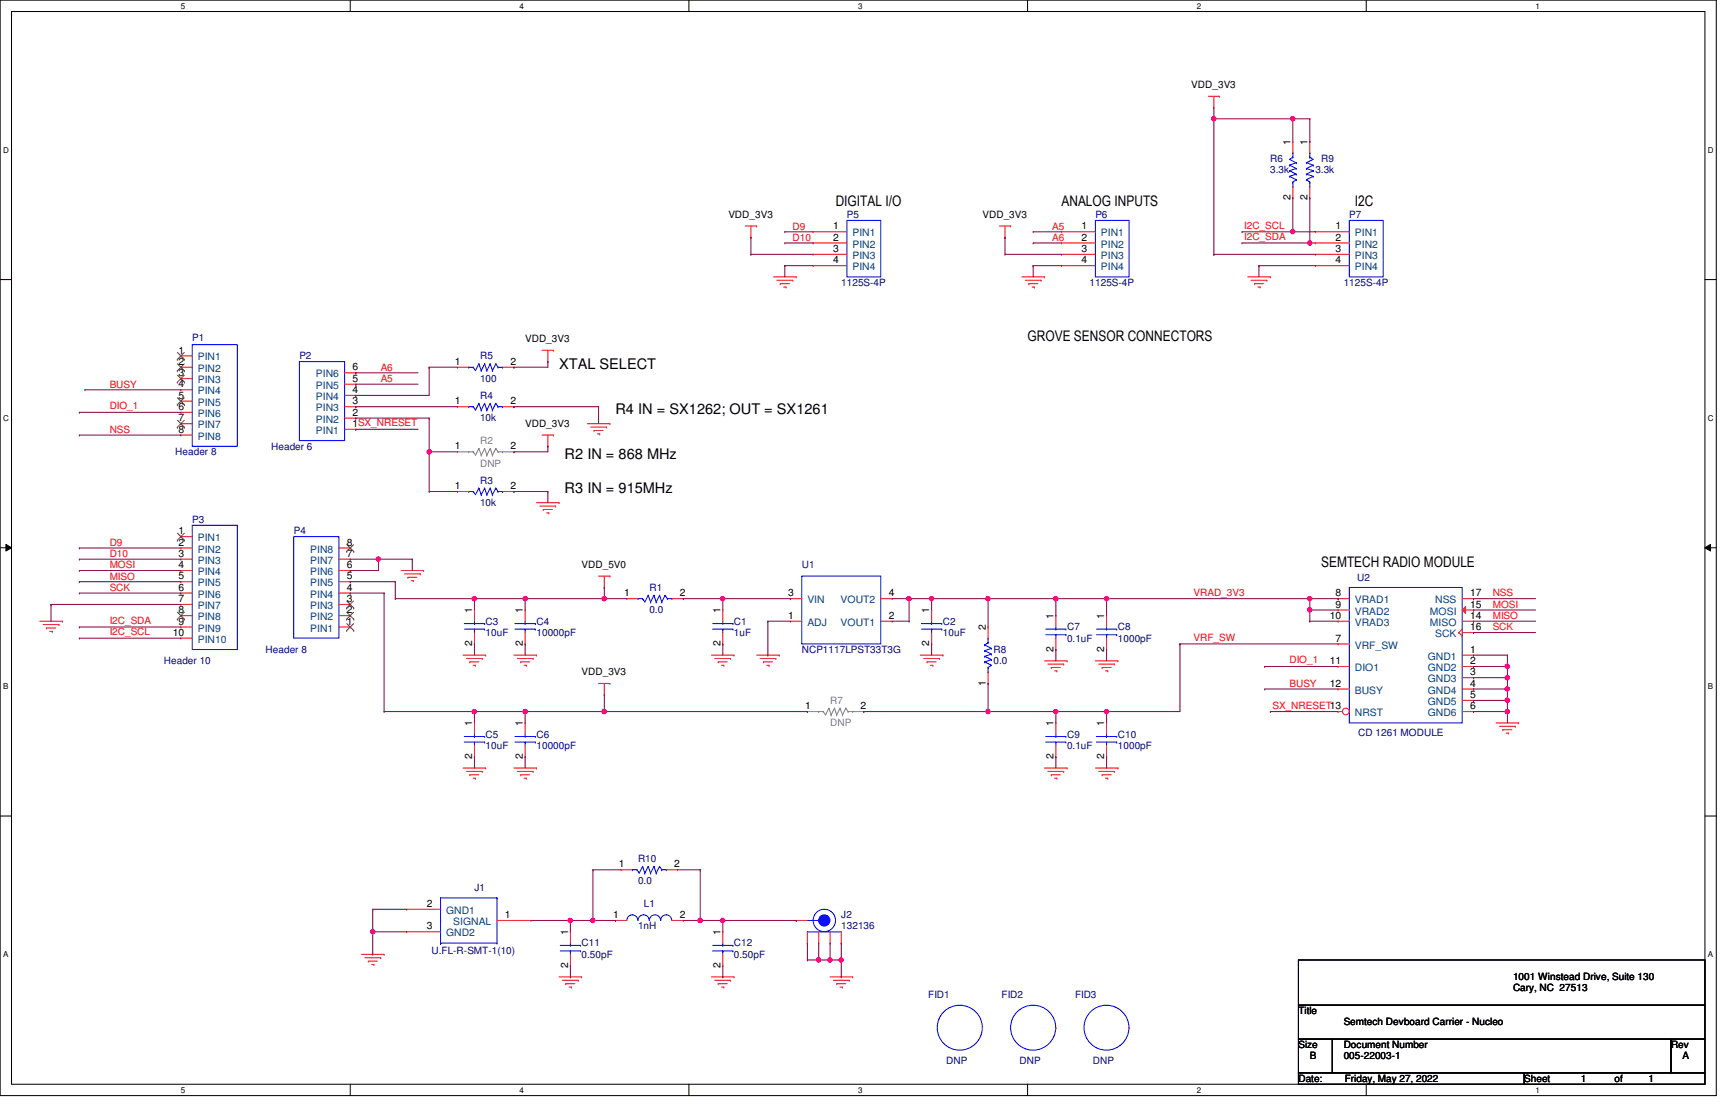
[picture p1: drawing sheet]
<svg xmlns="http://www.w3.org/2000/svg" width="432mm" height="279mm" viewBox="0 0 432 279" stroke-linecap="round" stroke-linejoin="round" font-family="sans-serif">
<defs><g id="words">
<g font-size="3.6">
<text x="208.7" y="51.4">DIGITAL I/O</text>
<text x="265.1" y="51.4">ANALOG INPUTS</text>
<text x="338.4" y="51.4">I2C</text>
<text x="256.6" y="85.3">GROVE SENSOR CONNECTORS</text>
<text x="139.6" y="92.1">XTAL SELECT</text>
<text x="153.7" y="103.4">R4 IN = SX1262; OUT = SX1261</text>
<text x="141" y="114.7">R2 IN = 868 MHz</text>
<text x="141" y="123.1">R3 IN = 915MHz</text>
<text x="329.9" y="141.6">SEMTECH RADIO MODULE</text>
</g>
<g font-size="2.5">
<text x="297.5" y="22.1">VDD_3V3</text>
<text x="322.3" y="36.2" transform="rotate(-90 322.3 36.2)">1</text>
<text x="326.5" y="36.2" transform="rotate(-90 326.5 36.2)">1</text>
<text x="322.3" y="50" transform="rotate(-90 322.3 50)">2</text>
<text x="326.5" y="50" transform="rotate(-90 326.5 50)">2</text>
<text x="181.9" y="54.5">VDD_3V3</text>
<text x="208.1" y="57.3">1</text>
<text x="245.4" y="54.5">VDD_3V3</text>
<text x="270.1" y="57.3">1</text>
<text x="333.5" y="57.3">1</text>
<text x="208.1" y="60.1">2</text>
<text x="208.1" y="62.9">3</text>
<text x="208.1" y="65.7">4</text>
<text x="270.1" y="60.1">2</text>
<text x="270.1" y="62.9">3</text>
<text x="270.1" y="65.7">4</text>
<text x="333.5" y="60.1">2</text>
<text x="333.5" y="62.9">3</text>
<text x="333.5" y="65.7">4</text>
<text x="44.6" y="88.3">1</text>
<text x="131.1" y="85.5">VDD_3V3</text>
<text x="44.6" y="91.1">2</text>
<text x="44.6" y="93.9">3</text>
<text x="88.1" y="95.3">5</text>
<text x="88.1" y="92.5">6</text>
<text x="113.6" y="91.1">1</text>
<text x="127.5" y="91.1">2</text>
<text x="44.6" y="96.7">4</text>
<text x="44.6" y="99.6">5</text>
<text x="88.1" y="101">3</text>
<text x="88.1" y="98.1">4</text>
<text x="113.6" y="101">1</text>
<text x="127.5" y="101">2</text>
<text x="44.6" y="102.4">6</text>
<text x="44.6" y="105.2">7</text>
<text x="88.1" y="106.6">1SX_NRESET</text>
<text x="88.1" y="103.8">2</text>
<text x="131.1" y="106.6">VDD_3V3</text>
<text x="44.6" y="108">8</text>
<text x="113.6" y="112.2">1</text>
<text x="127.5" y="112.2">2</text>
<text x="113.6" y="122.1">1</text>
<text x="127.5" y="122.1">2</text>
<text x="44.6" y="133.4">1</text>
<text x="44.6" y="136.2">2</text>
<text x="86.6" y="136.2">8</text>
<text x="44.6" y="139">3</text>
<text x="44.6" y="141.9">4</text>
<text x="86.6" y="141.9">6</text>
<text x="86.6" y="139">7</text>
<text x="145.2" y="141.9">VDD_5V0</text>
<text x="44.6" y="144.7">5</text>
<text x="44.6" y="147.5">6</text>
<text x="86.6" y="147.5">4</text>
<text x="86.6" y="144.7">5</text>
<text x="155.9" y="148.9">1</text>
<text x="169.8" y="148.9">2</text>
<text x="196.8" y="148.9">3</text>
<text x="222" y="148.9">4</text>
<text x="333.5" y="148.9">8</text>
<text x="367.2" y="148.9">17</text>
<text x="44.6" y="150.3">7</text>
<text x="44.6" y="153.1">8</text>
<text x="44.6" y="156">9</text>
<text x="86.6" y="156">1</text>
<text x="86.6" y="153.1">2</text>
<text x="86.6" y="150.3">3</text>
<text x="117.9" y="153.1" transform="rotate(-90 117.9 153.1)">1</text>
<text x="130.6" y="153.1" transform="rotate(-90 130.6 153.1)">1</text>
<text x="179.9" y="153.1" transform="rotate(-90 179.9 153.1)">1</text>
<text x="196.8" y="154.5">1</text>
<text x="222" y="154.5">2</text>
<text x="232.1" y="153.1" transform="rotate(-90 232.1 153.1)">1</text>
<text x="263.1" y="154.6" transform="rotate(-90 263.1 154.6)">1</text>
<text x="275.8" y="154.6" transform="rotate(-90 275.8 154.6)">1</text>
<text x="332.1" y="154.5">10</text>
<text x="333.5" y="151.7">9</text>
<text x="367.2" y="151.7">15</text>
<text x="367.2" y="154.5">14</text>
<text x="43.1" y="158.7">10</text>
<text x="117.9" y="161.4" transform="rotate(-90 117.9 161.4)">2</text>
<text x="130.6" y="161.4" transform="rotate(-90 130.6 161.4)">2</text>
<text x="179.9" y="161.4" transform="rotate(-90 179.9 161.4)">2</text>
<text x="232.1" y="161.4" transform="rotate(-90 232.1 161.4)">2</text>
<text x="246.2" y="157.4" transform="rotate(-90 246.2 157.4)">2</text>
<text x="333.5" y="160.2">7</text>
<text x="367.2" y="157.4">16</text>
<text x="263.1" y="162.8" transform="rotate(-90 263.1 162.8)">2</text>
<text x="275.8" y="162.8" transform="rotate(-90 275.8 162.8)">2</text>
<text x="332.1" y="165.8">11</text>
<text x="367.2" y="163">1</text>
<text x="367.2" y="165.8">2</text>
<text x="145.2" y="168.7">VDD_3V3</text>
<text x="246.2" y="171.2" transform="rotate(-90 246.2 171.2)">1</text>
<text x="332.1" y="171.4">12</text>
<text x="367.2" y="168.6">3</text>
<text x="367.2" y="171.4">4</text>
<text x="201" y="177.1">1</text>
<text x="214.9" y="177.1">2</text>
<text x="367.2" y="174.3">5</text>
<text x="367.2" y="177.1">6</text>
<text x="117.9" y="181.3" transform="rotate(-90 117.9 181.3)">1</text>
<text x="130.6" y="181.3" transform="rotate(-90 130.6 181.3)">1</text>
<text x="263.1" y="181.3" transform="rotate(-90 263.1 181.3)">1</text>
<text x="275.8" y="181.3" transform="rotate(-90 275.8 181.3)">1</text>
<text x="117.9" y="189.6" transform="rotate(-90 117.9 189.6)">2</text>
<text x="130.6" y="189.6" transform="rotate(-90 130.6 189.6)">2</text>
<text x="263.1" y="189.6" transform="rotate(-90 263.1 189.6)">2</text>
<text x="275.8" y="189.6" transform="rotate(-90 275.8 189.6)">2</text>
<text x="154.5" y="216.6">1</text>
<text x="168.4" y="216.6">2</text>
<text x="106.6" y="226.4">2</text>
<text x="106.6" y="232.1">3</text>
<text x="126.1" y="229.2">1</text>
<text x="141.9" y="233.5" transform="rotate(-90 141.9 233.5)">1</text>
<text x="153.1" y="229.2">1</text>
<text x="169.8" y="229.2">2</text>
<text x="179.9" y="233.5" transform="rotate(-90 179.9 233.5)">1</text>
<text x="141.9" y="241.7" transform="rotate(-90 141.9 241.7)">2</text>
<text x="179.9" y="241.7" transform="rotate(-90 179.9 241.7)">2</text>
<text x="377.9" y="244.8">1001 Winstead Drive, Suite 130</text>
<text x="377.9" y="247.4">Cary, NC 27513</text>
<text x="324.3" y="253.2">Title</text>
<text x="335.6" y="256">Semtech Devboard Carrier - Nucleo</text>
<text x="324.3" y="261.7">Size</text>
<text x="335.6" y="261.7">Document Number</text>
<text x="417.3" y="261.7">Rev</text>
<text x="327.1" y="264.5">B</text>
<text x="335.6" y="264.5">005-22003-1</text>
<text x="420.2" y="264.5">A</text>
<text x="324.3" y="270.1">Date:</text>
<text x="335.8" y="270.1">Friday, May 27, 2022</text>
<text x="380.7" y="270.1">Sheet</text>
<text x="394.8" y="270.1">1</text>
<text x="403.2" y="270.1">of</text>
<text x="411.7" y="270.1">1</text>
</g>
<g font-size="2.5" fill="#000080">
<text x="317.2" y="40.4">R6</text>
<text x="329.9" y="40.4">R9</text>
<text x="317.2" y="43.2">3.3k</text>
<text x="328.5" y="43.2">3.3k</text>
<text x="211.5" y="54.5">P5</text>
<text x="273.6" y="54.5">P6</text>
<text x="337" y="54.5">P7</text>
<text x="210.1" y="71.4">1125S-4P</text>
<text x="272.1" y="71.4">1125S-4P</text>
<text x="335.6" y="71.4">1125S-4P</text>
<text x="48" y="85.2">P1</text>
<text x="74.8" y="89.7">P2</text>
<text x="119.9" y="89.7">R5</text>
<text x="119.9" y="95.3">100</text>
<text x="119.9" y="99.6">R4</text>
<text x="119.9" y="105.2">10k</text>
<text x="43.8" y="113.7">Header 8</text>
<text x="67.7" y="112.3">Header 6</text>
<text x="119.9" y="120.7">R3</text>
<text x="48" y="130.6">P3</text>
<text x="119.9" y="126.4">10k</text>
<text x="73.4" y="133.4">P4</text>
<text x="200.2" y="141.9">U1</text>
<text x="162.2" y="147.5">R1</text>
<text x="339" y="144.9">U2</text>
<text x="121.3" y="156">C3</text>
<text x="134" y="156">C4</text>
<text x="162.2" y="153.2">0.0</text>
<text x="183.3" y="156">C1</text>
<text x="235.5" y="156">C2</text>
<text x="121.3" y="158.8">10uF</text>
<text x="134" y="158.8">10000pF</text>
<text x="183.3" y="158.8">1uF</text>
<text x="235.5" y="158.8">10uF</text>
<text x="266.5" y="157.4">C7</text>
<text x="266.5" y="160.2">0.1uF</text>
<text x="279.2" y="157.4">C8</text>
<text x="279.2" y="160.2">1000pF</text>
<text x="40.9" y="165.8">Header 10</text>
<text x="66.3" y="163">Header 8</text>
<text x="200.2" y="163">NCP1117LPST33T3G</text>
<text x="248.2" y="163">R8</text>
<text x="248.2" y="165.8">0.0</text>
<text x="121.3" y="184.1">C5</text>
<text x="134" y="184.1">C6</text>
<text x="266.5" y="184.1">C9</text>
<text x="279.2" y="184.1">C10</text>
<text x="339.2" y="183.9">CD 1261 MODULE</text>
<text x="121.3" y="187">10uF</text>
<text x="134" y="187">10000pF</text>
<text x="266.5" y="187">0.1uF</text>
<text x="279.2" y="187">1000pF</text>
<text x="159.3" y="215.2">R10</text>
<text x="159.3" y="220.8">0.0</text>
<text x="118.5" y="222.5">J1</text>
<text x="160.8" y="226.4">L1</text>
<text x="159.3" y="232.1">1nH</text>
<text x="210.1" y="229.3">J2</text>
<text x="210.1" y="232.1">132136</text>
<text x="107.8" y="238.3">U.FL-R-SMT-1(10)</text>
<text x="145.2" y="236.3">C11</text>
<text x="145.2" y="239.1">0.50pF</text>
<text x="183.3" y="236.3">C12</text>
<text x="183.3" y="239.1">0.50pF</text>
<text x="231.8" y="249.3">FID1</text>
<text x="250.1" y="249.3">FID2</text>
<text x="268.5" y="249.3">FID3</text>
<text x="236.3" y="265.6">DNP</text>
<text x="254.6" y="265.6">DNP</text>
<text x="273" y="265.6">DNP</text>
</g>
<g font-size="2.5" fill="#f00">
<text x="198" y="57.3">D9</text>
<text x="262.8" y="57.3">A5</text>
<text x="310.7" y="57.1">I2C_SCL</text>
<text x="310.7" y="59.9">I2C_SDA</text>
<text x="198" y="60.1">D10</text>
<text x="262.8" y="60.1">A6</text>
<text x="95.1" y="95.4">A5</text>
<text x="95.1" y="92.5">A6</text>
<text x="27.4" y="96.8">BUSY</text>
<text x="27.4" y="102.2">DIO_1</text>
<text x="27.4" y="108.1">NSS</text>
<text x="27.4" y="136.3">D9</text>
<text x="27.4" y="141.9">MOSI</text>
<text x="27.4" y="139.1">D10</text>
<text x="27.4" y="147.5">SCK</text>
<text x="27.4" y="144.7">MISO</text>
<text x="298.1" y="148.7">VRAD_3V3</text>
<text x="372.8" y="148.9">NSS</text>
<text x="27.4" y="155.8">I2C_SDA</text>
<text x="372.8" y="151.8">MOSI</text>
<text x="372.8" y="154.6">MISO</text>
<text x="27.4" y="158.6">I2C_SCL</text>
<text x="298.1" y="160">VRF_SW</text>
<text x="372.8" y="157.4">SCK</text>
<text x="322" y="165.7">DIO_1</text>
<text x="322" y="171.5">BUSY</text>
<text x="317.8" y="176.9">SX_NRESET13</text>
</g>
<g font-size="2.5" fill="#004080">
<text x="212.9" y="59">PIN1</text>
<text x="275" y="59">PIN1</text>
<text x="338.4" y="59">PIN1</text>
<text x="212.9" y="61.8">PIN2</text>
<text x="212.9" y="64.6">PIN3</text>
<text x="275" y="61.8">PIN2</text>
<text x="275" y="64.6">PIN3</text>
<text x="338.4" y="61.8">PIN2</text>
<text x="338.4" y="64.6">PIN3</text>
<text x="212.9" y="67.5">PIN4</text>
<text x="275" y="67.5">PIN4</text>
<text x="338.4" y="67.5">PIN4</text>
<text x="49.4" y="90">PIN1</text>
<text x="49.4" y="92.8">PIN2</text>
<text x="49.4" y="95.7">PIN3</text>
<text x="78.9" y="94.2">PIN6</text>
<text x="49.4" y="98.5">PIN4</text>
<text x="49.4" y="101.3">PIN5</text>
<text x="78.9" y="99.9">PIN4</text>
<text x="78.9" y="97.1">PIN5</text>
<text x="49.4" y="104.1">PIN6</text>
<text x="49.4" y="106.9">PIN7</text>
<text x="78.9" y="105.5">PIN2</text>
<text x="78.9" y="102.7">PIN3</text>
<text x="49.4" y="109.8">PIN8</text>
<text x="78.9" y="108.3">PIN1</text>
<text x="49.4" y="135.1">PIN1</text>
<text x="49.4" y="138">PIN2</text>
<text x="77.5" y="138">PIN8</text>
<text x="49.4" y="140.8">PIN3</text>
<text x="49.4" y="143.6">PIN4</text>
<text x="77.5" y="143.6">PIN6</text>
<text x="77.5" y="140.8">PIN7</text>
<text x="49.4" y="146.4">PIN5</text>
<text x="49.4" y="149.2">PIN6</text>
<text x="77.5" y="149.2">PIN4</text>
<text x="77.5" y="146.4">PIN5</text>
<text x="49.4" y="152.1">PIN7</text>
<text x="49.4" y="154.9">PIN8</text>
<text x="77.5" y="154.9">PIN2</text>
<text x="77.5" y="152.1">PIN3</text>
<text x="201.6" y="150.6">VIN</text>
<text x="209.9" y="150.6">VOUT2</text>
<text x="338.4" y="150.6">VRAD1</text>
<text x="338.4" y="153.5">VRAD2</text>
<text x="357.1" y="153.5">MOSI</text>
<text x="358.4" y="150.6">NSS</text>
<text x="49.4" y="157.7">PIN9</text>
<text x="49.4" y="160.5">PIN10</text>
<text x="77.5" y="157.7">PIN1</text>
<text x="201.6" y="156.3">ADJ</text>
<text x="209.9" y="156.3">VOUT1</text>
<text x="338.4" y="156.3">VRAD3</text>
<text x="338.4" y="161.9">VRF_SW</text>
<text x="357.1" y="156.3">MISO</text>
<text x="358.4" y="159.1">SCK</text>
<text x="338.4" y="167.6">DIO1</text>
<text x="356.6" y="164.7">GND1</text>
<text x="356.6" y="167.6">GND2</text>
<text x="338.4" y="173.2">BUSY</text>
<text x="356.6" y="170.3">GND3</text>
<text x="356.6" y="173.2">GND4</text>
<text x="338.4" y="178.8">NRST</text>
<text x="356.6" y="176">GND5</text>
<text x="356.6" y="178.8">GND6</text>
<text x="111.4" y="228.2">GND1</text>
<text x="111.4" y="233.8">GND2</text>
<text x="113.2" y="231">SIGNAL</text>
</g>
<g font-size="2.5" fill="#808080">
<text x="119.9" y="110.9">R2</text>
<text x="119.9" y="116.5">DNP</text>
<text x="207.3" y="175.7">R7</text>
<text x="207.3" y="181.4">DNP</text>
</g>
<g font-size="2">
<text x="45.2" y="2.2">5</text>
<text x="129.8" y="2.2">4</text>
<text x="214.3" y="2.2">3</text>
<text x="298.9" y="2.2">2</text>
<text x="383.5" y="2.2">1</text>
<text x=".8" y="38.1">D</text>
<text x="426.5" y="38.1">D</text>
<text x=".8" y="105.1">C</text>
<text x="426.5" y="105.1">C</text>
<text x=".8" y="172">B</text>
<text x="426.5" y="172">B</text>
<text x=".8" y="239">A</text>
<text x="426.5" y="239">A</text>
<text x="45.2" y="272.9">5</text>
<text x="129.8" y="272.9">4</text>
<text x="214.3" y="272.9">3</text>
<text x="298.9" y="272.9">2</text>
<text x="383.5" y="272.9">1</text>
</g>
</g></defs>
<path d="M0 0h428.6v273.6h-428.6zM2.9 2.9h422.9v267.8h-422.9z" fill="none" stroke="#000" stroke-width=".25"/>
<g fill="#fff">
<path d="M45.2 .4h1.1v2.2h-1.1z"/>
<path d="M45.2 271.1h1.1v2.2h-1.1z"/>
</g>
<path d="M87.5 0v2.9M87.5 270.7v2.9" fill="none" stroke="#000" stroke-width=".25"/>
<g fill="#fff">
<path d="M129.8 .4h1.1v2.2h-1.1z"/>
<path d="M129.8 271.1h1.1v2.2h-1.1z"/>
</g>
<path d="M172 0v2.9M172 270.7v2.9" fill="none" stroke="#000" stroke-width=".25"/>
<g fill="#fff">
<path d="M214.3 .4h1.1v2.2h-1.1z"/>
<path d="M214.3 271.1h1.1v2.2h-1.1z"/>
</g>
<path d="M256.6 0v2.9M256.6 270.7v2.9" fill="none" stroke="#000" stroke-width=".25"/>
<g fill="#fff">
<path d="M298.9 .4h1.1v2.2h-1.1z"/>
<path d="M298.9 271.1h1.1v2.2h-1.1z"/>
</g>
<path d="M341.2 0v2.9M341.2 270.7v2.9" fill="none" stroke="#000" stroke-width=".25"/>
<g fill="#fff">
<path d="M383.5 .4h1.1v2.2h-1.1z"/>
<path d="M383.5 271.1h1.1v2.2h-1.1z"/>
<path d="M.8 36.3h1.4v2.3h-1.4z"/>
<path d="M426.5 36.3h1.4v2.3h-1.4z"/>
<path d="M.8 103.3h1.4v2.2h-1.4z"/>
<path d="M426.5 103.3h1.4v2.2h-1.4z"/>
</g>
<path d="M0 69.8h2.9M425.8 69.8h2.8" fill="none" stroke="#000" stroke-width=".25"/>
<g fill="#fff">
<path d="M.8 170.2h1.3v2.3h-1.3z"/>
<path d="M426.5 170.2h1.3v2.3h-1.3z"/>
</g>
<path d="M0 136.8h2.9M1.5 135.9l1.4 .9-1.4 .8zM425.8 136.8l1.4-.9v1.7zM425.8 136.8h2.8" fill="none" stroke="#000" stroke-width=".25"/>
<path d="M1.5 135.9l1.4 .9-1.4 .8zM425.8 136.8l1.4-.9v1.7z" fill="#000"/>
<g fill="#fff">
<path d="M.8 237.2h1.3v2.2h-1.3z"/>
<path d="M426.5 237.2h1.3v2.2h-1.3z"/>
</g>
<path d="M0 203.8h2.9M425.8 203.8h2.8M324.3 239.7h101.5v11.3h-101.5zM324.3 251h101.5v8.5h-101.5zM324.3 259.5h8.4v8.4h-8.4zM332.7 259.5h84.6v8.4h-84.6zM417.3 259.5h8.5v8.4h-8.5zM324.3 267.9h56.4v2.8h-56.4zM380.7 267.9h45.1v2.8h-45.1z" fill="none" stroke="#000" stroke-width=".25"/>
<g fill="none" stroke="#f00" stroke-width=".25">
<path d="M301.8 24h2.7M303.1 26.8h.1M303.1 24v2.8M304.5 24h.1M186.1 56.4h2.9M187.5 59.3h.1M187.5 56.4v2.9M189 56.4h.1M249.6 56.4h2.8M251 59.3h.1M251 56.4v2.9M252.4 56.4h.1"/>
<path d="M265.1 57.9h.1M265.1 57.9h8.5M193.2 69.1h5.6M194 70h4M194.9 70.8h.1M194.9 70.8h2.2M195.7 71.7h.6M196.3 71.7h.1M198 70h.1M198.8 69.1h.1M255.2 69.1h5.7M256.1 70h3.9"/>
<path d="M256.9 70.8h.1M256.9 70.8h2.3M257.8 71.7h.5M258.3 71.7h.1M260 70h.1M260.9 69.1h.1M265.1 60.7h.1M265.1 63.5h.1M265.1 66.3h.1M265.1 60.7h8.5M265.1 63.5h8.5M265.1 66.3h8.5"/>
<path d="M311.6 69.1h5.6M312.5 70h3.9M313.3 70.8h.1M313.3 70.8h2.3M314.2 71.7h.5M314.7 71.7h.1M316.4 70h.1M317.2 69.1h.1M45.2 88.9h.1M45.2 91.7h.1M45.2 94.5h.1M45.2 97.3h.1"/>
<path d="M45.2 88.9h2.8M45.2 91.7h2.8M45.2 94.5h2.8M45.2 97.3h2.8M135.4 87.5h2.8M136.8 90.3h.1M136.8 87.5v2.8M138.2 87.5h.1M45.2 100.2h.1M45.2 103h.1M45.2 105.8h.1M45.2 108.6h.1"/>
<path d="M45.2 108.6h2.8M45.2 105.8h2.8M45.2 100.2h2.8M45.2 103h2.8M135.4 108.6h2.8M136.8 111.4h.1M136.8 108.6v2.8M138.2 108.6h.1M146.7 105.8h5.6M147.5 106.6h4M148.4 107.5h.1M148.4 107.5h2.2"/>
<path d="M149.2 108.3h.6M149.8 108.3h.1M151.5 106.6h.1M152.3 105.8h.1M114.3 122.7h.1M114.3 122.7h2.8M125.5 122.7h2.9M128.4 122.7h.1M134 125.5h5.6M134.8 126.4h4M135.7 127.2h.1M135.7 127.2h2.2"/>
<path d="M136.5 128.1h.6M137.1 128.1h.1M138.8 126.4h.1M139.6 125.5h.1M9.9 155.1h5.7M10.8 156h3.9M11.6 156.8h.1M11.6 156.8h2.3M12.4 157.6h.6M13 157.6h.1M14.7 156h.1M15.6 155.1h.1"/>
<path d="M100.2 142.5h5.6M101 143.3h3.9M101.9 144.1h.1M101.9 144.1h2.2M102.7 145h.6M103.3 145h.1M104.9 143.3h.1M105.8 142.5h.1M131.1 152.3h.1M131.1 152.3v2.8M131.1 157.9v2.9M149.5 143.8h2.8"/>
<path d="M150.9 146.7h.1M150.9 143.8v2.9M152.3 143.8h.1M232.7 152.3h.1M232.7 152.3v2.8M232.7 157.9v2.9M276.4 153.7h.1M276.4 153.7v2.8M276.4 159.3v2.9M115.7 163.6h5.6M116.5 164.4h3.9M117.3 165.3h.1"/>
<path d="M117.3 165.3h2.3M118.2 166.1h.5M118.7 166.1h.1M120.4 164.4h.1M121.3 163.6h.1M128.4 163.6h5.6M129.2 164.4h3.9M130 165.3h.1M130 165.3h2.3M130.9 166.1h.5M131.1 160.8h.1M131.4 166.1h.1"/>
<path d="M133.1 164.4h.1M134 163.6h.1M149.5 170.6h2.8M150.9 173.4h.1M150.9 170.6v2.8M152.3 170.6h.1M177.7 163.6h5.6M178.5 164.4h4M179.4 165.3h.1M179.4 165.3h2.2M180.2 166.1h.6M180.8 166.1h.1"/>
<path d="M182.5 164.4h.1M183.3 163.6h.1M189 163.6h5.6M189.8 164.4h4M190.7 165.3h.1M190.7 165.3h2.2M191.5 166.1h.6M192.1 166.1h.1M193.8 164.4h.1M194.6 163.6h.1M229.8 163.6h5.7M230.7 164.4h4"/>
<path d="M231.5 165.3h.1M231.5 165.3h2.3M232.4 166.1h.6M232.7 160.8h.1M233 166.1h.1M234.7 164.4h.1M235.5 163.6h.1M260.9 165h5.6M261.7 165.8h3.9M262.6 166.7h.1M262.6 166.7h2.2M263.4 167.5h.5"/>
<path d="M263.9 167.5h.1M265.6 165.8h.1M266.5 165h.1M273.6 165h5.6M274.4 165.8h3.9M275.3 166.7h.1M275.3 166.7h2.2M276.1 167.5h.5M276.4 162.2h.1M276.6 167.5h.1M278.3 165.8h.1M279.2 165h.1"/>
<path d="M115.7 191.8h5.6M116.5 192.6h3.9M117.3 193.5h.1M117.3 193.5h2.3M118.2 194.3h.5M118.7 194.3h.1M120.4 192.6h.1M121.3 191.8h.1M128.4 191.8h5.6M129.2 192.6h3.9M130 193.5h.1M130 193.5h2.3"/>
<path d="M130.9 194.3h.5M131.4 194.3h.1M133.1 192.6h.1M134 191.8h.1M260.9 191.8h5.6M261.7 192.6h3.9M262.6 193.5h.1M262.6 193.5h2.2M263.4 194.3h.5M263.9 194.3h.1M265.6 192.6h.1M266.5 191.8h.1"/>
<path d="M273.6 191.8h5.6M274.4 192.6h3.9M275.3 193.5h.1M275.3 193.5h2.2M276.1 194.3h.5M276.6 194.3h.1M278.3 192.6h.1M279.2 191.8h.1M373.6 180.5h5.7M374.5 181.4h3.9M375.3 182.2h.1M375.3 182.2h2.3"/>
<path d="M376.2 183h.5M376.7 183h.1M378.4 181.4h.1M379.3 180.5h.1M155.1 217.2h.1M155.1 217.2h2.8M166.4 217.2h2.8M169.2 217.2h.1M90.3 238.3h5.6M91.1 239.1h4M92 240h.1M92 240h2.2"/>
<path d="M95.1 239.1h.1M95.9 238.3h.1M92.8 240.8h.6M93.4 240.8h.1M139.6 243.9h5.6M140.5 244.8h3.9M141.3 245.6h.1M141.3 245.6h2.3M142.2 246.5h.5M142.7 246.5h.1M144.4 244.8h.1M145.2 243.9h.1"/>
<path d="M177.7 243.9h5.6M178.5 244.8h4M179.4 245.6h.1M179.4 245.6h2.2M180.2 246.5h.6M180.8 246.5h.1M182.5 244.8h.1M183.3 243.9h.1M207.3 243.9h5.6M208.1 244.8h4M209 245.6h.1M209 245.6h2.2"/>
<path d="M209.8 246.5h.6M210.4 246.5h.1M212.1 244.8h.1M212.9 243.9h.1"/>
</g>
<g fill="none" stroke="#00f" stroke-width=".25">
<path d="M273.6 55h8.4v14.1h-8.4zM48 86.1h11.3v25.3h-11.3zM117.1 122.7h.1M117.1 122.7h1.1M118.2 122.7h.1M119.6 121.9h.1M119.6 121.9l.6 1.6M119.6 121.9l-.9 1.6-.5-.8M120.2 123.5h.1M121 121.9h.1M121 121.9l-.8 1.6M121 121.9l.6 1.6"/>
<path d="M121.6 123.5h.1M122.4 121.9h.1M122.4 121.9l.6 1.6M122.4 121.9l-.8 1.6M123 123.5h.1M123.8 121.9h.1M123.8 121.9l-.8 1.6M123.8 121.9l.6 .8M124.4 122.7h.1M124.4 122.7h1.1M125.5 122.7h.1M128.6 157.1h5.1"/>
<path d="M128.6 155.7h5.1M131.1 155.7h.1M131.1 157.1h.1M131.1 155.1v.6M131.1 157.1v.8M133.7 157.1h.1M133.7 155.7h.1M230.1 157.1h5.1M230.1 155.7h5.1M232.7 155.7h.1M232.7 157.1h.1M232.7 155.1v.6"/>
<path d="M232.7 157.1v.8M235.2 157.1h.1M235.2 155.7h.1M273.8 157.1h5.1M273.8 158.5h5.1M276.4 157.1h.1M276.4 158.5h.1M276.4 156.5v.6M276.4 158.5v.8M278.9 158.5h.1M278.9 157.1h.1M157.9 217.2h.1"/>
<path d="M157.9 217.2h1.2M159.1 217.2h.1M160.5 216.3h.1M160.5 216.3l.5 1.7M160.5 216.3l-.9 1.7-.5-.8M161 218h.1M161.9 216.3h.1M161.9 216.3l-.9 1.7M161.9 216.3l.6 1.7M162.5 218h.1M163.3 216.3h.1M163.3 216.3l.6 1.7"/>
<path d="M163.3 216.3l-.8 1.7M163.9 218h.1M164.7 216.3h.1M164.7 216.3l-.8 1.7M164.7 216.3l.6 .9M165.3 217.2h.1M165.3 217.2h1.1M166.4 217.2h.1"/>
<circle cx="205.9" cy="229.8" r="2.8"/>
</g>
<g fill="none" stroke="#804000" stroke-width=".25">
<path d="M44.3 89.7h.1M44.3 92.6h.1M44.3 95.4h.1M44.3 88l1.8 1.7M44.3 90.8l1.8 1.8M44.3 93.7l1.8 1.7M44.3 99.3l1.8 1.7M46 88l-1.7 1.7M46 90.8l-1.7 1.8M46 93.7l-1.7 1.7M46 99.3l-1.7 1.7M46.1 89.7h.1"/>
<path d="M46.1 92.6h.1M46.1 95.4h.1M44.3 101h.1M44.3 106.7h.1M44.3 104.9l1.8 1.8M46 104.9l-1.7 1.8M46.1 101h.1M46.1 106.7h.1"/>
</g>
<circle cx="205.9" cy="229.8" r="1.4" fill="#00f"/>
<g fill="none" stroke="#00f" stroke-width=".25">
<path d="M337 55h8.4v14.1h-8.4zM74.8 90.3h11.3v19.7h-11.3zM117.1 91.7h.1M117.1 91.7h1.1M118.2 91.7h.1M119.6 90.8h.1M119.6 90.8l.6 1.7M119.6 90.8l-.9 1.7-.5-.8M120.2 92.5h.1M121 90.8h.1M121 90.8l-.8 1.7M121 90.8l.6 1.7"/>
<path d="M121.6 92.5h.1M122.4 90.8h.1M122.4 90.8l.6 1.7M122.4 90.8l-.8 1.7M123 92.5h.1M123.8 90.8h.1M123.8 90.8l-.8 1.7M123.8 90.8l.6 .9M124.4 91.7h.1M124.4 91.7h1.1M125.5 91.7h.1M337 146.7h28.2v33.8h-28.2z"/>
<path d="M261.2 185.3h5M261.2 183.9h5M263.7 183.9h.1M263.7 185.3h.1M263.7 183.3v.6M263.7 185.3v.8M266.2 185.3h.1M266.2 183.9h.1M273.8 185.3h5.1M273.8 183.9h5.1M276.4 183.9h.1M276.4 185.3h.1"/>
<path d="M276.4 183.3v.6M276.4 185.3v.8M278.9 185.3h.1M278.9 183.9h.1M201.6 232.7h.1M201.6 229.8h2.9M201.6 232.7h8.5M204.5 229.8h.1"/>
<circle cx="205.9" cy="229.8" r="1.4"/>
</g>
<g fill="none" stroke="#f00" stroke-width=".25">
<path d="M328.5 57.9h.1M328.5 57.9h8.5M328.5 60.7h.1M328.5 63.5h.1M328.5 66.3h.1M328.5 60.7h8.5M328.5 63.5h8.5M328.5 66.3h8.5M86.1 98.7h2.8M86.1 95.9h2.8M86.1 93.1h2.8M88.9 98.7h.1"/>
<path d="M88.9 95.9h.1M88.9 93.1h.1M114.3 91.7h.1M114.3 91.7h2.8M125.5 91.7h2.9M128.4 91.7h.1M86.1 107.2h2.8M86.1 104.4h2.8M86.1 101.6h2.8M88.9 107.2h.1M88.9 104.4h.1M88.9 101.6h.1"/>
<path d="M334.2 149.5h.1M334.2 152.3h.1M334.2 155.1h.1M334.2 149.5h2.8M334.2 152.3h2.8M334.2 155.1h2.8M365.2 149.5h2.8M368 149.5h.1M334.2 160.8h.1M334.2 160.8h2.8M365.2 163.6h2.8M365.2 166.4h2.8"/>
<path d="M365.2 169.2h2.8M365.2 172h2.8M365.2 174.9h2.8M365.2 177.7h2.8M368 163.6h.1M368 166.4h.1M368 169.2h.1M368 172h.1M368 174.9h.1M368 177.7h.1M263.7 180.5h.1M263.7 189h.1"/>
<path d="M263.7 180.5v2.8M263.7 186.1v2.9M276.4 180.5h.1M276.4 189h.1M276.4 180.5v2.8M276.4 186.1v2.9M198.8 229.8h.1M198.8 229.8h2.8M201.6 235.5h.1M201.6 232.7v2.8M204.5 235.5h.1M204.5 232.7v2.8"/>
<path d="M207.3 235.5h.1M207.3 232.7v2.8M210.1 235.5h.1M210.1 232.7v2.8"/>
</g>
<path d="M365.2 152.3l.8-.8v1.7z" fill="#f00"/>
<g fill="none" stroke="#f00" stroke-width=".25">
<path d="M364.3 157.9h.1M364.3 157.9l.9 .9M365.2 152.3l.8-.8v1.7zM365.2 158.8h.1M365.2 152.3h2.8M365.2 155.1h2.8M365.2 157.1l-.9 .8M365.2 157.9h2.8M368 152.3h.1M368 155.1h.1M368 157.9h.1M334.2 166.4h.1"/>
<path d="M334.2 172h.1M334.2 166.4h2.8M334.2 172h2.8"/>
</g>
<circle cx="336.1" cy="177.6" r=".83" fill="#fff"/>
<g fill="none" stroke="#f00" stroke-width=".25">
<path d="M322.9 35.3h.1M322.9 35.3v2.8M327.1 35.3h.1M327.1 35.3v2.8M203.1 57.9h.1M203.1 57.9h8.4M322.9 49.4h.1M322.9 46.6v2.8M327.1 49.4h.1M327.1 46.6v2.8M203.1 60.7h.1M203.1 63.5h.1"/>
<path d="M203.1 66.3h.1M203.1 60.7h8.4M203.1 63.5h8.4M203.1 66.3h8.4M114.3 101.6h.1M114.3 101.6h2.8M125.5 101.6h2.9M128.4 101.6h.1M45.2 134h.1M45.2 136.8h.1M45.2 139.6h.1M45.2 139.6h2.8"/>
<path d="M45.2 136.8h2.8M45.2 134h2.8M84.6 139.6h2.9M84.6 136.8h2.9M87.5 139.6h.1M87.5 136.8h.1M45.2 142.5h.1M45.2 145.2h.1M45.2 148.1h.1M45.2 150.9h.1M45.2 153.7h.1M45.2 156.5h.1"/>
<path d="M45.2 159.3h.1M45.2 156.5h2.8M45.2 153.7h2.8M45.2 150.9h2.8M45.2 148.1h2.8M45.2 145.2h2.8M45.2 142.5h2.8M45.2 159.3h2.8M84.6 156.5h2.9M84.6 153.7h2.9M84.6 150.9h2.9M84.6 148.1h2.9"/>
<path d="M84.6 145.2h2.9M84.6 142.5h2.9M87.5 156.5h.1M87.5 153.7h.1M87.5 150.9h.1M87.5 148.1h.1M87.5 145.2h.1M87.5 142.5h.1M118.5 152.3h.1M118.5 152.3v2.8M118.5 157.9v2.9M156.5 149.5h.1"/>
<path d="M156.5 149.5h2.8M167.8 149.5h2.8M170.6 149.5h.1M180.5 152.3h.1M180.5 152.3v2.8M180.5 157.9v2.9M197.4 155.1h.1M197.4 149.5h.1M197.4 149.5h2.8M197.4 155.1h2.8M220 149.5h2.8M220 155.1h2.8"/>
<path d="M222.8 155.1h.1M222.8 149.5h.1M246.8 156.5h.1M246.8 156.5v2.8M263.7 153.7h.1M263.7 153.7v2.8M263.7 159.3v2.9M118.5 160.8h.1M180.5 160.8h.1M246.8 170.6h.1M246.8 167.8v2.8M263.7 162.2h.1"/>
<path d="M334.2 177.7h.1M334.2 177.7h1.1M118.5 180.5h.1M118.5 189h.1M118.5 180.5v2.8M118.5 186.1v2.9M131.1 180.5h.1M131.1 189h.1M131.1 180.5v2.8M131.1 186.1v2.9M101.6 227h.1M101.6 232.7h.1"/>
<path d="M101.6 227h8.4M101.6 232.7h8.4M124.1 229.8h8.5M132.6 229.8h.1M142.5 232.7h.1M142.5 232.7v2.8M142.5 238.3v2.8M153.7 229.8h.1M153.7 229.8h2.8M167.8 229.8h2.8M170.6 229.8h.1M180.5 232.7h.1"/>
<path d="M180.5 232.7v2.8M180.5 238.3v2.8M142.5 241.1h.1M180.5 241.1h.1M245.4 256.6h.1M263.7 256.6h.1M282 256.6h.1"/>
<circle cx="336.1" cy="177.6" r=".83"/>
</g>
<g fill="none" stroke="#00f" stroke-width=".25">
<path d="M322.9 38.1h.1M322.9 39.2h.1M322.9 39.2l-.9 .6 1.7 .8M322.9 38.1v1.1M327.1 38.1h.1M327.1 39.2h.1M327.1 39.2l.9 .6-1.7 .8M327.1 38.1v1.1M211.5 55h8.5v14.1h-8.5zM322 44h.1M322 42.6h.1M322 41.2h.1"/>
<path d="M322 42.6l1.7 .9M322 41.2l1.7 .9M322 44l1.7 .9M322.9 45.5h.1M322.9 46.6h.1M322.9 45.5v1.1M323.7 43.5h.1M323.7 42.1h.1M323.7 40.6h.1M323.7 44.9h.1M323.7 43.5l-1.7 .5M323.7 42.1l-1.7 .5"/>
<path d="M323.7 40.6l-1.7 .6M323.7 44.9l-.8 .6M326.3 43.5h.1M326.3 42.1h.1M326.3 40.6h.1M326.3 44.9h.1M326.3 43.5l1.7 .5M326.3 42.1l1.7 .5M326.3 40.6l1.7 .6M326.3 44.9l.8 .6M327.1 45.5h.1M327.1 46.6h.1"/>
<path d="M327.1 45.5v1.1M328 44h.1M328 42.6h.1M328 41.2h.1M328 42.6l-1.7 .9M328 41.2l-1.7 .9M328 44l-1.7 .9M117.1 101.6h.1M117.1 101.6h1.1M118.2 101.6h.1M119.6 100.7h.1M119.6 100.7l.6 1.7"/>
<path d="M119.6 100.7l-.9 1.7-.5-.8M120.2 102.4h.1M121 100.7h.1M121 100.7l-.8 1.7M121 100.7l.6 1.7M121.6 102.4h.1M122.4 100.7h.1M122.4 100.7l.6 1.7M122.4 100.7l-.8 1.7M123 102.4h.1M123.8 100.7h.1M123.8 100.7l-.8 1.7"/>
<path d="M123.8 100.7l.6 .9M124.4 101.6h.1M124.4 101.6h1.1M125.5 101.6h.1M48 131.1h11.3v31.1h-11.3zM73.4 134h11.2v25.3h-11.2zM116 157.1h5M116 155.7h5M118.5 155.7h.1M118.5 157.1h.1M118.5 155.1v.6M118.5 157.1v.8"/>
<path d="M121 157.1h.1M121 155.7h.1M159.3 149.5h.1M159.3 149.5h1.2M160.5 149.5h.1M161.9 148.6h.1M161.9 148.6l.6 1.7M161.9 148.6l-.9 1.7-.5-.8M162.5 150.3h.1M163.3 148.6h.1M163.3 148.6l-.8 1.7M163.3 148.6l.6 1.7"/>
<path d="M163.9 150.3h.1M164.7 148.6h.1M164.7 148.6l.6 1.7M164.7 148.6l-.8 1.7M165.3 150.3h.1M166.1 148.6h.1M166.1 148.6l-.8 1.7M166.1 148.6l.6 .9M166.7 149.5h.1M166.7 149.5h1.1M167.8 149.5h.1M178 157.1h5"/>
<path d="M178 155.7h5M180.5 155.7h.1M180.5 157.1h.1M180.5 155.1v.6M180.5 157.1v.8M183 157.1h.1M183 155.7h.1M200.2 143.8h19.8v17h-19.8zM246.8 159.3h.1M246.8 159.3v1.2M261.2 158.5h5M261.2 157.1h5"/>
<path d="M263.7 157.1h.1M263.7 158.5h.1M263.7 156.5v.6M263.7 158.5v.8M266.2 158.5h.1M266.2 157.1h.1M245.9 162.5h.1M245.9 163.9h.1M245.9 165.3h.1M245.9 161h.1M245.9 162.5l1.7 .8M245.9 163.9l1.7 .8"/>
<path d="M245.9 165.3l1.7 .8-.8 .6M245.9 161l1.7 .9M246.8 160.5h.1M246.8 167.8h.1M246.8 166.7h.1M246.8 160.5l-.9 .5M246.8 166.7v1.1M247.6 161.9h.1M247.6 163.3h.1M247.6 164.7h.1M247.6 161.9l-1.7 .6M247.6 163.3l-1.7 .6"/>
<path d="M247.6 164.7l-1.7 .6M116 185.3h5M116 183.9h5M118.5 183.9h.1M118.5 185.3h.1M118.5 183.3v.6M118.5 185.3v.8M121 185.3h.1M121 183.9h.1M128.6 185.3h5.1M128.6 183.9h5.1M131.1 183.9h.1"/>
<path d="M131.1 185.3h.1M131.1 183.3v.6M131.1 185.3v.8M133.7 185.3h.1M133.7 183.9h.1M110 235.5h.1M110 232.7h.1M110 229.8h.1M110 227h.1M110 224.2h.1M110 235.5h14.1M110 224.2v11.3"/>
<path d="M110 224.2h14.1M124.1 235.5h.1M124.1 224.2h.1M124.1 224.2v11.3M139.9 237.4h5.1M139.9 236.1h5.1M142.5 236.1h.1M142.5 237.4h.1M142.5 235.5v.6M142.5 237.4v.9M145 237.4h.1M145 236.1h.1"/>
<path d="M156.5 229.8a1.38 1.38 0 0 1 1.4-1.4 1.38 1.38 0 0 1 1.4 1.4M159.3 229.8a1.4 1.4 0 0 1 1.4-1.4 1.4 1.4 0 0 1 1.4 1.4M162.2 229.8a1.4 1.4 0 0 1 1.4-1.4 1.4 1.4 0 0 1 1.4 1.4M165 229.8a1.38 1.38 0 0 1 1.4-1.4 1.38 1.38 0 0 1 1.4 1.4M178 237.4h5M178 236.1h5M180.5 236.1h.1M180.5 237.4h.1M180.5 235.5v.6M180.5 237.4v.9M183 237.4h.1M183 236.1h.1"/>
<circle cx="239.7" cy="256.6" r="5.6"/>
<circle cx="258" cy="256.6" r="5.6"/>
<circle cx="276.3" cy="256.6" r="5.6"/>
</g>
<g fill="none" stroke="#804000" stroke-width=".25">
<path d="M44.3 134.9h.1M44.3 133.1l1.8 1.8M46 133.1l-1.7 1.8M46.1 134.9h.1M86.6 137.7h.1M86.6 136l1.7 1.7M88.3 136l-1.7 1.7M88.3 137.7h.1M44.3 154.6h.1M44.3 152.9l1.8 1.7M46 152.9l-1.7 1.7M46.1 154.6h.1"/>
<path d="M86.6 157.4h.1M86.6 154.6h.1M86.6 151.8h.1M86.6 155.7l1.7 1.7M86.6 152.9l1.7 1.7M86.6 150.1l1.7 1.7M88.3 155.7l-1.7 1.7M88.3 152.9l-1.7 1.7M88.3 150.1l-1.7 1.7M88.3 157.4h.1M88.3 154.6h.1M88.3 151.8h.1"/>
</g>
<g fill="none" stroke="#808080" stroke-width=".25">
<path d="M114.3 112.8h.1M114.3 112.8h3.9M117.1 112.8h.1M118.2 112.8h.1M119.6 112h.1M119.6 112l.6 1.7M119.6 112l-.9 1.7-.5-.9M120.2 113.7h.1M121 112h.1M121 112l-.8 1.7M121 112l.6 1.7M121.6 113.7h.1"/>
<path d="M122.4 112h.1M122.4 112l.6 1.7M122.4 112l-.8 1.7M123 113.7h.1M123.8 112h.1M123.8 112l-.8 1.7M123.8 112l.6 .8M124.4 112.8h.1M124.4 112.8h4M125.5 112.8h.1M128.4 112.8h.1M201.6 177.7h.1"/>
<path d="M201.6 177.7h4M204.5 177.7h.1M205.6 177.7h.1M207 176.8h.1M207 176.8l.6 1.7M207 176.8l-.8 1.7-.6-.8M207.6 178.5h.1M208.4 176.8h.1M208.4 176.8l-.8 1.7M208.4 176.8l.6 1.7M209 178.5h.1M209.8 176.8h.1"/>
<path d="M209.8 176.8l.6 1.7M209.8 176.8l-.8 1.7M210.4 178.5h.1M211.2 176.8h.1M211.2 176.8l-.8 1.7M211.2 176.8l.6 .9M211.8 177.7h.1M211.8 177.7h3.9M212.9 177.7h.1M215.7 177.7h.1"/>
</g>
<path d="M87.5 145.2h.1M87.5 148.1h.1M87.5 145.2h11.2M87.5 148.1h8.4M95.9 148.1h.1M95.9 148.1v29.6M98.7 145.2h.1M98.7 149.5h.1M98.7 145.2v4.3M98.7 149.5h19.8" fill="none" stroke="#800040" stroke-width=".25"/>
<circle cx="118.4" cy="149.5" r=".56" fill="#f0f"/>
<circle cx="118.4" cy="149.5" r=".56" fill="none" stroke="#f0f" stroke-width=".25"/>
<path d="M87.5 139.6h.1M87.5 139.6h7" fill="none" stroke="#800040" stroke-width=".25"/>
<circle cx="94.5" cy="139.6" r=".55" fill="#f0f"/>
<circle cx="94.5" cy="139.6" r=".55" fill="none" stroke="#f0f" stroke-width=".25"/>
<path d="M103 139.6h.1M103 139.6v2.9M118.5 149.5h.1M118.5 149.5v2.8M118.5 149.5h12.6" fill="none" stroke="#800040" stroke-width=".25"/>
<circle cx="131.1" cy="149.5" r=".56" fill="#f0f"/>
<circle cx="131.1" cy="149.5" r=".56" fill="none" stroke="#f0f" stroke-width=".25"/>
<path d="M131.1 149.5h.1M131.1 149.5v2.8M150.9 146.7h.1M150.9 146.7v2.8h-19.8M95.9 177.7h.1M95.9 177.7h22.6M118.5 160.8h.1M118.5 160.8v2.8M131.1 160.8h.1M131.1 160.8v2.8" fill="none" stroke="#800040" stroke-width=".25"/>
<circle cx="118.4" cy="177.7" r=".56" fill="#f0f"/>
<circle cx="118.4" cy="177.7" r=".56" fill="none" stroke="#f0f" stroke-width=".25"/>
<path d="M118.5 177.7h.1M118.5 177.7v2.8M118.5 177.7h32.4M131.1 177.7h.1M131.1 177.7v2.8M118.5 189h.1M118.5 189v2.8M131.1 189h.1M131.1 189v2.8" fill="none" stroke="#800040" stroke-width=".25"/>
<circle cx="131.1" cy="177.7" r=".56" fill="#f0f"/>
<circle cx="131.1" cy="177.7" r=".56" fill="none" stroke="#f0f" stroke-width=".25"/>
<path d="M150.9 149.5h.1M150.9 149.5h5.6" fill="none" stroke="#800040" stroke-width=".25"/>
<circle cx="150.9" cy="149.5" r=".56" fill="#f0f"/>
<circle cx="150.9" cy="149.5" r=".56" fill="none" stroke="#f0f" stroke-width=".25"/>
<path d="M170.6 149.5h.1M170.6 149.5h26.8M197.4 149.5h.1" fill="none" stroke="#800040" stroke-width=".25"/>
<circle cx="180.5" cy="149.5" r=".56" fill="#f0f"/>
<circle cx="180.5" cy="149.5" r=".56" fill="none" stroke="#f0f" stroke-width=".25"/>
<path d="M94.5 139.6h.1M94.5 139.6v2.9h-7M94.5 139.6h8.5M87.5 142.5h.1M180.5 149.5h.1M180.5 149.5v2.8M222.8 149.5h4.2M227 149.5h.1M232.7 149.5h.1M232.7 149.5v2.8M180.5 160.8h.1M180.5 160.8v2.8" fill="none" stroke="#800040" stroke-width=".25"/>
<circle cx="232.6" cy="149.5" r=".55" fill="#f0f"/>
<circle cx="232.6" cy="149.5" r=".55" fill="none" stroke="#f0f" stroke-width=".25"/>
<path d="M232.7 149.5h14.1M246.8 149.5h.1M150.9 173.4h.1M150.9 173.4v4.3M232.7 160.8h.1M232.7 160.8v2.8" fill="none" stroke="#800040" stroke-width=".25"/>
<circle cx="150.9" cy="177.7" r=".56" fill="#f0f"/>
<circle cx="150.9" cy="177.7" r=".56" fill="none" stroke="#f0f" stroke-width=".25"/>
<g fill="none" stroke="#800040" stroke-width=".25">
<path d="M21.2 97.3h.1M21.2 97.3h24M19.8 108.6h.1M19.8 103h.1M19.8 108.6h25.4M19.8 103h25.4M88.9 104.4h.1M88.9 104.4h18.3M107.2 104.4h.1M107.2 112.8h.1M107.2 104.4v8.4M107.2 112.8h7.1"/>
<path d="M19.8 139.6h.1M19.8 136.8h.1M19.8 139.6h25.4M19.8 136.8h25.4M12.7 150.9h.1M12.7 150.9h32.5M12.7 150.9v4.2M19.8 156.5h.1M19.8 159.3h.1M19.8 148.1h.1M19.8 145.2h.1M19.8 142.5h.1"/>
<path d="M19.8 156.5h25.4M19.8 159.3h25.4M19.8 148.1h25.4M19.8 145.2h25.4M19.8 142.5h25.4M150.9 177.7h50.7M201.6 177.7h.1"/>
</g>
<circle cx="107.2" cy="112.8" r=".56" fill="#f0f"/>
<circle cx="107.2" cy="112.8" r=".56" fill="none" stroke="#f0f" stroke-width=".25"/>
<g fill="none" stroke="#800040" stroke-width=".25">
<path d="M88.9 98.7h.1M88.9 95.9h.1M88.9 93.1h.1M88.9 95.9h15.5M88.9 93.1h15.5M107.2 91.7h.1M107.2 91.7v7h-18.3M107.2 91.7h7.1M128.4 91.7h.1M136.8 90.3h.1M136.8 90.3v1.4h-8.4M88.9 107.2h.1"/>
<path d="M88.9 101.6h.1M88.9 107.2h15.5M88.9 101.6h25.4M107.2 112.8h.1M107.2 112.8v9.9M128.4 112.8h.1M128.4 101.6h.1M128.4 101.6h21.1M136.8 111.4h.1M136.8 111.4v1.4h-8.4M149.5 101.6h.1M149.5 101.6v4.2"/>
<path d="M107.2 122.7h.1M107.2 122.7h7.1M128.4 122.7h.1M128.4 122.7h8.4M136.8 122.7h.1M136.8 122.7v2.8M368 149.5h.1M368 152.3h.1M368 155.1h.1M368 157.9h.1M368 149.5h15.5M368 152.3h15.5"/>
<path d="M368 155.1h15.5M368 157.9h15.5M315.8 166.4h.1M315.8 172h.1M315.8 166.4h18.4M315.8 172h18.4M317.2 177.7h.1M317.2 177.7h17M368 163.6h.1M368 166.4h.1M368 166.4h8.5M368 163.6h8.5"/>
<path d="M376.5 163.6h.1M376.5 166.4h.1M376.5 163.6v5.6"/>
</g>
<circle cx="376.4" cy="169.2" r=".56" fill="#f0f"/>
<circle cx="376.4" cy="169.2" r=".56" fill="none" stroke="#f0f" stroke-width=".25"/>
<circle cx="376.4" cy="166.4" r=".56" fill="#f0f"/>
<circle cx="376.4" cy="166.4" r=".56" fill="none" stroke="#f0f" stroke-width=".25"/>
<path d="M368 169.2h.1M368 172h.1M368 169.2h8.5M368 172h8.5M376.5 169.2h.1M376.5 172h.1M376.5 169.2v5.7" fill="none" stroke="#800040" stroke-width=".25"/>
<circle cx="376.4" cy="174.8" r=".56" fill="#f0f"/>
<circle cx="376.4" cy="174.8" r=".56" fill="none" stroke="#f0f" stroke-width=".25"/>
<circle cx="376.4" cy="172" r=".55" fill="#f0f"/>
<circle cx="376.4" cy="172" r=".55" fill="none" stroke="#f0f" stroke-width=".25"/>
<path d="M368 174.9h.1M368 177.7h.1M368 174.9h8.5M368 177.7h8.5M376.5 174.9h.1M376.5 177.7h.1M376.5 174.9v5.6" fill="none" stroke="#800040" stroke-width=".25"/>
<circle cx="376.4" cy="177.7" r=".56" fill="#f0f"/>
<circle cx="376.4" cy="177.7" r=".56" fill="none" stroke="#f0f" stroke-width=".25"/>
<path d="M215.7 177.7h.1M215.7 177.7h31.1" fill="none" stroke="#800040" stroke-width=".25"/>
<circle cx="246.7" cy="177.7" r=".55" fill="#f0f"/>
<circle cx="246.7" cy="177.7" r=".55" fill="none" stroke="#f0f" stroke-width=".25"/>
<path d="M246.8 149.5h.1M246.8 149.5v7M246.8 149.5h16.9M246.8 170.6h.1M246.8 170.6v7.1" fill="none" stroke="#800040" stroke-width=".25"/>
<circle cx="246.7" cy="149.5" r=".55" fill="#f0f"/>
<circle cx="246.7" cy="149.5" r=".55" fill="none" stroke="#f0f" stroke-width=".25"/>
<path d="M246.8 177.7h.1M263.7 177.7h.1M263.7 177.7v2.8M276.4 177.7h.1M276.4 177.7v2.8M294.7 160.8h.1M294.7 160.8v16.9h-47.9M294.7 160.8h39.5" fill="none" stroke="#800040" stroke-width=".25"/>
<circle cx="276.3" cy="177.7" r=".56" fill="#f0f"/>
<circle cx="276.3" cy="177.7" r=".56" fill="none" stroke="#f0f" stroke-width=".25"/>
<circle cx="263.6" cy="177.7" r=".56" fill="#f0f"/>
<circle cx="263.6" cy="177.7" r=".56" fill="none" stroke="#f0f" stroke-width=".25"/>
<path d="M263.7 149.5h.1M263.7 149.5v4.2M263.7 149.5h12.7M263.7 162.2h.1M263.7 162.2v2.8M276.4 162.2h.1M276.4 162.2v2.8M263.7 189h.1M263.7 189v2.8M276.4 189h.1M276.4 189v2.8" fill="none" stroke="#800040" stroke-width=".25"/>
<circle cx="263.6" cy="149.5" r=".56" fill="#f0f"/>
<circle cx="263.6" cy="149.5" r=".56" fill="none" stroke="#f0f" stroke-width=".25"/>
<path d="M276.4 149.5h.1M276.4 149.5v4.2M276.4 149.5h50.7M327.1 149.5h.1" fill="none" stroke="#800040" stroke-width=".25"/>
<circle cx="276.3" cy="149.5" r=".56" fill="#f0f"/>
<circle cx="276.3" cy="149.5" r=".56" fill="none" stroke="#f0f" stroke-width=".25"/>
<circle cx="327.1" cy="149.5" r=".55" fill="#f0f"/>
<circle cx="327.1" cy="149.5" r=".55" fill="none" stroke="#f0f" stroke-width=".25"/>
<path d="M327.1 152.3h.1M327.1 152.3h7.1" fill="none" stroke="#800040" stroke-width=".25"/>
<circle cx="327.1" cy="152.3" r=".55" fill="#f0f"/>
<circle cx="327.1" cy="152.3" r=".55" fill="none" stroke="#f0f" stroke-width=".25"/>
<g fill="none" stroke="#800040" stroke-width=".25">
<path d="M187.5 59.3h.1M187.5 59.3v4.2M196 57.9h.1M196 57.9h7.1M251 59.3h.1M251 59.3v4.2M258 57.9h.1M258 57.9h7.1M310.2 57.9h.1M310.2 57.9h12.7M187.5 63.5h.1M187.5 63.5h15.6"/>
<path d="M196 60.7h.1M196 66.3h.1M196 60.7h7.1M196 66.3h7.1M196 66.3v2.8M251 63.5h.1M251 63.5h14.1M258 60.7h.1M258 66.3h.1M258 60.7h7.1M258 66.3h7.1M258 66.3v2.8"/>
<path d="M310.2 60.7h.1M310.2 60.7h16.9M327.1 149.5h.1M327.1 155.1h.1M327.1 152.3h.1M327.1 149.5v5.6M327.1 149.5h7.1M327.1 155.1h7.1M334.2 149.5h.1"/>
</g>
<circle cx="327.1" cy="60.7" r=".55" fill="#f0f"/>
<circle cx="327.1" cy="60.7" r=".55" fill="none" stroke="#f0f" stroke-width=".25"/>
<path d="M303.1 29.7h.1M303.1 26.8v2.9M322.9 49.4h.1M322.9 57.9h.1M322.9 49.4v8.5M322.9 57.9h5.6M303.1 63.5h.1M303.1 63.5h25.4M314.4 66.3h.1M314.4 66.3h14.1M314.4 66.3v2.8" fill="none" stroke="#800040" stroke-width=".25"/>
<circle cx="322.8" cy="57.8" r=".55" fill="#f0f"/>
<circle cx="322.8" cy="57.8" r=".55" fill="none" stroke="#f0f" stroke-width=".25"/>
<path d="M322.9 29.7h.1M322.9 29.7h-19.8v33.8M327.1 35.3h.1M327.1 29.7v5.6M327.1 49.4h.1M327.1 49.4v11.3M303.1 63.5h.1M327.1 60.7h.1M327.1 60.7h1.4" fill="none" stroke="#800040" stroke-width=".25"/>
<circle cx="303.1" cy="29.6" r=".55" fill="#f0f"/>
<circle cx="303.1" cy="29.6" r=".55" fill="none" stroke="#f0f" stroke-width=".25"/>
<path d="M322.9 29.7h.1M322.9 29.7v5.6M322.9 29.7h4.2M327.1 29.7h.1" fill="none" stroke="#800040" stroke-width=".25"/>
<circle cx="322.8" cy="29.6" r=".55" fill="#f0f"/>
<circle cx="322.8" cy="29.6" r=".55" fill="none" stroke="#f0f" stroke-width=".25"/>
<path d="M132.6 229.8h15.5M142.5 229.8h.1M142.5 229.8v2.9M148.1 229.8h.1" fill="none" stroke="#800040" stroke-width=".25"/>
<circle cx="142.4" cy="229.8" r=".56" fill="#f0f"/>
<circle cx="142.4" cy="229.8" r=".56" fill="none" stroke="#f0f" stroke-width=".25"/>
<path d="M170.6 229.8h4.3M174.9 229.8h.1M180.5 229.8h.1M180.5 229.8v2.9" fill="none" stroke="#800040" stroke-width=".25"/>
<circle cx="180.5" cy="229.8" r=".56" fill="#f0f"/>
<circle cx="180.5" cy="229.8" r=".56" fill="none" stroke="#f0f" stroke-width=".25"/>
<path d="M169.2 217.2h5.7M174.9 217.2h.1M174.9 217.2v12.6M174.9 229.8h.1M174.9 229.8h23.9M180.5 229.8h.1M198.8 229.8h.1" fill="none" stroke="#800040" stroke-width=".25"/>
<circle cx="174.8" cy="229.8" r=".56" fill="#f0f"/>
<circle cx="174.8" cy="229.8" r=".56" fill="none" stroke="#f0f" stroke-width=".25"/>
<path d="M148.1 217.2h.1M148.1 217.2h7M148.1 217.2v12.6M148.1 229.8h.1" fill="none" stroke="#800040" stroke-width=".25"/>
<circle cx="148" cy="229.8" r=".55" fill="#f0f"/>
<circle cx="148" cy="229.8" r=".55" fill="none" stroke="#f0f" stroke-width=".25"/>
<path d="M93.1 227h.1M93.1 232.7h.1M93.1 227h8.5M93.1 227v5.7M93.1 232.7h8.5M148.1 229.8h5.6M153.7 229.8h.1" fill="none" stroke="#800040" stroke-width=".25"/>
<circle cx="93.1" cy="232.6" r=".55" fill="#f0f"/>
<circle cx="93.1" cy="232.6" r=".55" fill="none" stroke="#f0f" stroke-width=".25"/>
<path d="M93.1 238.3h.1M93.1 232.7v5.6M201.6 239.7h.1M201.6 235.5v4.2M201.6 239.7h2.9M204.5 239.7h.1M207.3 239.7h.1M207.3 239.7h2.8M207.3 235.5v4.2M210.1 235.5h.1M210.1 239.7h.1M210.1 235.5v4.2" fill="none" stroke="#800040" stroke-width=".25"/>
<circle cx="207.3" cy="239.7" r=".56" fill="#f0f"/>
<circle cx="207.3" cy="239.7" r=".56" fill="none" stroke="#f0f" stroke-width=".25"/>
<path d="M204.5 239.7h.1M204.5 235.5v4.2" fill="none" stroke="#800040" stroke-width=".25"/>
<circle cx="204.4" cy="239.7" r=".55" fill="#f0f"/>
<circle cx="204.4" cy="239.7" r=".55" fill="none" stroke="#f0f" stroke-width=".25"/>
<path d="M204.5 239.7h2.8M207.3 239.7h.1M210.1 239.7v4.2M142.5 243.9h.1M142.5 241.1v2.8M180.5 243.9h.1M180.5 241.1v2.8M210.1 243.9h.1" fill="none" stroke="#800040" stroke-width=".25"/>
<circle cx="210.1" cy="239.7" r=".55" fill="#f0f"/>
<circle cx="210.1" cy="239.7" r=".55" fill="none" stroke="#f0f" stroke-width=".25"/>
<path d="M191.8 155.1h.1M191.8 155.1h5.6M191.8 155.1v8.5M222.8 155.1h4.2M227 155.1h.1M227 149.5h.1M227 149.5v5.6M191.8 163.6h.1" fill="none" stroke="#800040" stroke-width=".25"/>
<circle cx="227" cy="149.5" r=".56" fill="#f0f"/>
<circle cx="227" cy="149.5" r=".56" fill="none" stroke="#f0f" stroke-width=".25"/>
<path d="M227 149.5h5.7M232.7 149.5h.1" fill="none" stroke="#800040" stroke-width=".25"/>
<circle cx="118.4" cy="149.5" r=".56" fill="#f0f"/>
<circle cx="118.4" cy="149.5" r=".56" fill="none" stroke="#f0f" stroke-width=".25"/>
<circle cx="94.5" cy="139.6" r=".55" fill="#f0f"/>
<circle cx="94.5" cy="139.6" r=".55" fill="none" stroke="#f0f" stroke-width=".25"/>
<circle cx="131.1" cy="149.5" r=".56" fill="#f0f"/>
<circle cx="131.1" cy="149.5" r=".56" fill="none" stroke="#f0f" stroke-width=".25"/>
<circle cx="118.4" cy="177.7" r=".56" fill="#f0f"/>
<circle cx="118.4" cy="177.7" r=".56" fill="none" stroke="#f0f" stroke-width=".25"/>
<circle cx="131.1" cy="177.7" r=".56" fill="#f0f"/>
<circle cx="131.1" cy="177.7" r=".56" fill="none" stroke="#f0f" stroke-width=".25"/>
<circle cx="150.9" cy="149.5" r=".56" fill="#f0f"/>
<circle cx="150.9" cy="149.5" r=".56" fill="none" stroke="#f0f" stroke-width=".25"/>
<circle cx="180.5" cy="149.5" r=".56" fill="#f0f"/>
<circle cx="180.5" cy="149.5" r=".56" fill="none" stroke="#f0f" stroke-width=".25"/>
<circle cx="232.6" cy="149.5" r=".55" fill="#f0f"/>
<circle cx="232.6" cy="149.5" r=".55" fill="none" stroke="#f0f" stroke-width=".25"/>
<circle cx="150.9" cy="177.7" r=".56" fill="#f0f"/>
<circle cx="150.9" cy="177.7" r=".56" fill="none" stroke="#f0f" stroke-width=".25"/>
<circle cx="107.2" cy="112.8" r=".56" fill="#f0f"/>
<circle cx="107.2" cy="112.8" r=".56" fill="none" stroke="#f0f" stroke-width=".25"/>
<circle cx="376.4" cy="169.2" r=".56" fill="#f0f"/>
<circle cx="376.4" cy="169.2" r=".56" fill="none" stroke="#f0f" stroke-width=".25"/>
<circle cx="376.4" cy="166.4" r=".56" fill="#f0f"/>
<circle cx="376.4" cy="166.4" r=".56" fill="none" stroke="#f0f" stroke-width=".25"/>
<circle cx="376.4" cy="174.8" r=".56" fill="#f0f"/>
<circle cx="376.4" cy="174.8" r=".56" fill="none" stroke="#f0f" stroke-width=".25"/>
<circle cx="376.4" cy="172" r=".55" fill="#f0f"/>
<circle cx="376.4" cy="172" r=".55" fill="none" stroke="#f0f" stroke-width=".25"/>
<circle cx="376.4" cy="177.7" r=".56" fill="#f0f"/>
<circle cx="376.4" cy="177.7" r=".56" fill="none" stroke="#f0f" stroke-width=".25"/>
<circle cx="246.7" cy="177.7" r=".55" fill="#f0f"/>
<circle cx="246.7" cy="177.7" r=".55" fill="none" stroke="#f0f" stroke-width=".25"/>
<circle cx="246.7" cy="149.5" r=".55" fill="#f0f"/>
<circle cx="246.7" cy="149.5" r=".55" fill="none" stroke="#f0f" stroke-width=".25"/>
<circle cx="276.3" cy="177.7" r=".56" fill="#f0f"/>
<circle cx="276.3" cy="177.7" r=".56" fill="none" stroke="#f0f" stroke-width=".25"/>
<circle cx="263.6" cy="177.7" r=".56" fill="#f0f"/>
<circle cx="263.6" cy="177.7" r=".56" fill="none" stroke="#f0f" stroke-width=".25"/>
<circle cx="263.6" cy="149.5" r=".56" fill="#f0f"/>
<circle cx="263.6" cy="149.5" r=".56" fill="none" stroke="#f0f" stroke-width=".25"/>
<circle cx="276.3" cy="149.5" r=".56" fill="#f0f"/>
<circle cx="276.3" cy="149.5" r=".56" fill="none" stroke="#f0f" stroke-width=".25"/>
<circle cx="327.1" cy="149.5" r=".55" fill="#f0f"/>
<circle cx="327.1" cy="149.5" r=".55" fill="none" stroke="#f0f" stroke-width=".25"/>
<circle cx="327.1" cy="152.3" r=".55" fill="#f0f"/>
<circle cx="327.1" cy="152.3" r=".55" fill="none" stroke="#f0f" stroke-width=".25"/>
<circle cx="327.1" cy="60.7" r=".55" fill="#f0f"/>
<circle cx="327.1" cy="60.7" r=".55" fill="none" stroke="#f0f" stroke-width=".25"/>
<circle cx="322.8" cy="57.8" r=".55" fill="#f0f"/>
<circle cx="322.8" cy="57.8" r=".55" fill="none" stroke="#f0f" stroke-width=".25"/>
<circle cx="303.1" cy="29.6" r=".55" fill="#f0f"/>
<circle cx="303.1" cy="29.6" r=".55" fill="none" stroke="#f0f" stroke-width=".25"/>
<circle cx="322.8" cy="29.6" r=".55" fill="#f0f"/>
<circle cx="322.8" cy="29.6" r=".55" fill="none" stroke="#f0f" stroke-width=".25"/>
<circle cx="142.4" cy="229.8" r=".56" fill="#f0f"/>
<circle cx="142.4" cy="229.8" r=".56" fill="none" stroke="#f0f" stroke-width=".25"/>
<circle cx="180.5" cy="229.8" r=".56" fill="#f0f"/>
<circle cx="180.5" cy="229.8" r=".56" fill="none" stroke="#f0f" stroke-width=".25"/>
<circle cx="174.8" cy="229.8" r=".56" fill="#f0f"/>
<circle cx="174.8" cy="229.8" r=".56" fill="none" stroke="#f0f" stroke-width=".25"/>
<circle cx="148" cy="229.8" r=".55" fill="#f0f"/>
<circle cx="148" cy="229.8" r=".55" fill="none" stroke="#f0f" stroke-width=".25"/>
<circle cx="93.1" cy="232.6" r=".55" fill="#f0f"/>
<circle cx="93.1" cy="232.6" r=".55" fill="none" stroke="#f0f" stroke-width=".25"/>
<circle cx="207.3" cy="239.7" r=".56" fill="#f0f"/>
<circle cx="207.3" cy="239.7" r=".56" fill="none" stroke="#f0f" stroke-width=".25"/>
<circle cx="204.4" cy="239.7" r=".55" fill="#f0f"/>
<circle cx="204.4" cy="239.7" r=".55" fill="none" stroke="#f0f" stroke-width=".25"/>
<circle cx="210.1" cy="239.7" r=".55" fill="#f0f"/>
<circle cx="210.1" cy="239.7" r=".55" fill="none" stroke="#f0f" stroke-width=".25"/>
<circle cx="227" cy="149.5" r=".56" fill="#f0f"/>
<circle cx="227" cy="149.5" r=".56" fill="none" stroke="#f0f" stroke-width=".25"/>
<use href="#words"/>
</svg>
